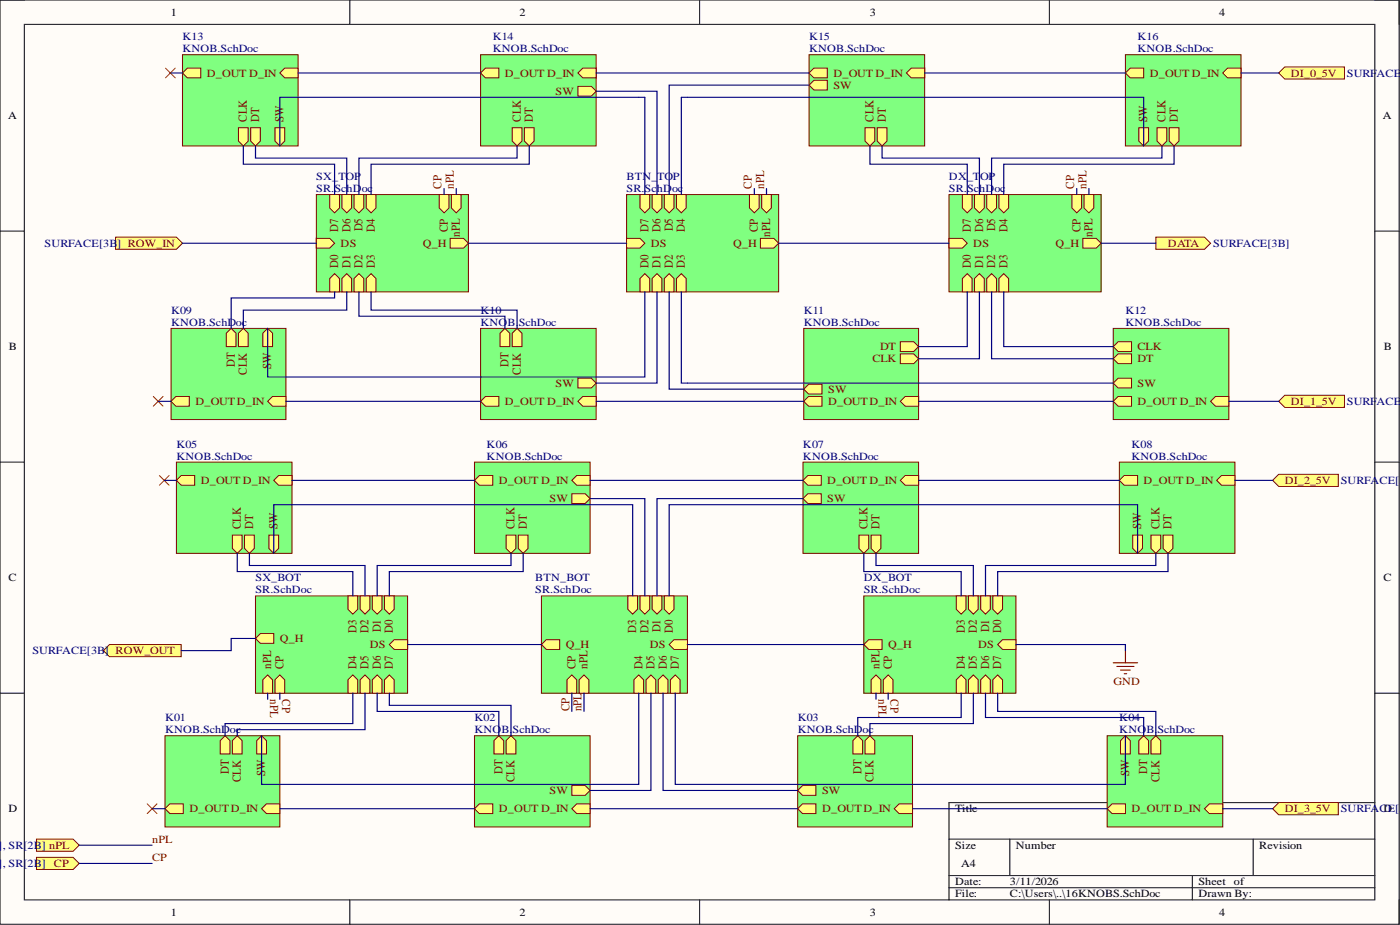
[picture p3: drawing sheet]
<svg xmlns="http://www.w3.org/2000/svg" width="292mm" height="193mm" viewBox="0 0 292 193" stroke-linecap="round" stroke-linejoin="round" font-family="sans-serif">
<defs><g id="words">
<g font-size="2.5" fill="#800000">
<text x="51.5" y="25.4" transform="rotate(-90 51.5 25.4)">CLK</text>
<text x="54.1" y="25.4" transform="rotate(-90 54.1 25.4)">DT</text>
<text x="59.1" y="25.4" transform="rotate(-90 59.1 25.4)">SW</text>
<text x="108.6" y="25.4" transform="rotate(-90 108.6 25.4)">CLK</text>
<text x="111.2" y="25.4" transform="rotate(-90 111.2 25.4)">DT</text>
<text x="182.3" y="25.4" transform="rotate(-90 182.3 25.4)">CLK</text>
<text x="184.8" y="25.4" transform="rotate(-90 184.8 25.4)">DT</text>
<text x="239.4" y="25.4" transform="rotate(-90 239.4 25.4)">SW</text>
<text x="243.2" y="25.4" transform="rotate(-90 243.2 25.4)">CLK</text>
<text x="245.7" y="25.4" transform="rotate(-90 245.7 25.4)">DT</text>
<text x="92.1" y="39.3" transform="rotate(-90 92.1 39.3)">CP</text>
<text x="94.7" y="39.3" transform="rotate(-90 94.7 39.3)">nPL</text>
<text x="156.9" y="39.3" transform="rotate(-90 156.9 39.3)">CP</text>
<text x="159.4" y="39.3" transform="rotate(-90 159.4 39.3)">nPL</text>
<text x="224.1" y="39.3" transform="rotate(-90 224.1 39.3)">CP</text>
<text x="226.7" y="39.3" transform="rotate(-90 226.7 39.3)">nPL</text>
<text x="70.6" y="48.4" transform="rotate(-90 70.6 48.4)">D7</text>
<text x="73.1" y="48.4" transform="rotate(-90 73.1 48.4)">D6</text>
<text x="75.6" y="48.3" transform="rotate(-90 75.6 48.3)">D5</text>
<text x="78.2" y="48.4" transform="rotate(-90 78.2 48.4)">D4</text>
<text x="93.4" y="48.4" transform="rotate(-90 93.4 48.4)">CP</text>
<text x="96" y="49.5" transform="rotate(-90 96 49.5)">nPL</text>
<text x="135.3" y="48.4" transform="rotate(-90 135.3 48.4)">D7</text>
<text x="137.8" y="48.4" transform="rotate(-90 137.8 48.4)">D6</text>
<text x="140.4" y="48.3" transform="rotate(-90 140.4 48.3)">D5</text>
<text x="142.9" y="48.4" transform="rotate(-90 142.9 48.4)">D4</text>
<text x="158.1" y="48.4" transform="rotate(-90 158.1 48.4)">CP</text>
<text x="160.7" y="49.5" transform="rotate(-90 160.7 49.5)">nPL</text>
<text x="202.6" y="48.4" transform="rotate(-90 202.6 48.4)">D7</text>
<text x="205.1" y="48.4" transform="rotate(-90 205.1 48.4)">D6</text>
<text x="207.6" y="48.3" transform="rotate(-90 207.6 48.3)">D5</text>
<text x="210.2" y="48.4" transform="rotate(-90 210.2 48.4)">D4</text>
<text x="225.4" y="48.4" transform="rotate(-90 225.4 48.4)">CP</text>
<text x="228" y="49.5" transform="rotate(-90 228 49.5)">nPL</text>
<text x="70.6" y="55.8" transform="rotate(-90 70.6 55.8)">D0</text>
<text x="73.1" y="55.8" transform="rotate(-90 73.1 55.8)">D1</text>
<text x="75.6" y="55.8" transform="rotate(-90 75.6 55.8)">D2</text>
<text x="78.2" y="55.8" transform="rotate(-90 78.2 55.8)">D3</text>
<text x="135.3" y="55.8" transform="rotate(-90 135.3 55.8)">D0</text>
<text x="137.8" y="55.8" transform="rotate(-90 137.8 55.8)">D1</text>
<text x="140.4" y="55.8" transform="rotate(-90 140.4 55.8)">D2</text>
<text x="142.9" y="55.8" transform="rotate(-90 142.9 55.8)">D3</text>
<text x="202.6" y="55.8" transform="rotate(-90 202.6 55.8)">D0</text>
<text x="205.1" y="55.8" transform="rotate(-90 205.1 55.8)">D1</text>
<text x="207.6" y="55.8" transform="rotate(-90 207.6 55.8)">D2</text>
<text x="210.2" y="55.8" transform="rotate(-90 210.2 55.8)">D3</text>
<text x="49" y="76.5" transform="rotate(-90 49 76.5)">DT</text>
<text x="56.6" y="77" transform="rotate(-90 56.6 77)">SW</text>
<text x="106.1" y="76.5" transform="rotate(-90 106.1 76.5)">DT</text>
<text x="51.5" y="78.1" transform="rotate(-90 51.5 78.1)">CLK</text>
<text x="108.6" y="78.1" transform="rotate(-90 108.6 78.1)">CLK</text>
<text x="50.3" y="110.4" transform="rotate(-90 50.3 110.4)">CLK</text>
<text x="52.8" y="110.4" transform="rotate(-90 52.8 110.4)">DT</text>
<text x="57.9" y="110.4" transform="rotate(-90 57.9 110.4)">SW</text>
<text x="107.4" y="110.4" transform="rotate(-90 107.4 110.4)">CLK</text>
<text x="109.9" y="110.4" transform="rotate(-90 109.9 110.4)">DT</text>
<text x="181" y="110.4" transform="rotate(-90 181 110.4)">CLK</text>
<text x="183.5" y="110.4" transform="rotate(-90 183.5 110.4)">DT</text>
<text x="238.1" y="110.4" transform="rotate(-90 238.1 110.4)">SW</text>
<text x="241.9" y="110.4" transform="rotate(-90 241.9 110.4)">CLK</text>
<text x="244.5" y="110.4" transform="rotate(-90 244.5 110.4)">DT</text>
<text x="79.5" y="131.9" transform="rotate(-90 79.5 131.9)">D1</text>
<text x="137.8" y="131.9" transform="rotate(-90 137.8 131.9)">D1</text>
<text x="206.4" y="131.9" transform="rotate(-90 206.4 131.9)">D1</text>
<text x="74.4" y="132" transform="rotate(-90 74.4 132)">D3</text>
<text x="76.9" y="132.1" transform="rotate(-90 76.9 132.1)">D2</text>
<text x="82" y="132.1" transform="rotate(-90 82 132.1)">D0</text>
<text x="132.8" y="132" transform="rotate(-90 132.8 132)">D3</text>
<text x="135.3" y="132.1" transform="rotate(-90 135.3 132.1)">D2</text>
<text x="140.4" y="132.1" transform="rotate(-90 140.4 132.1)">D0</text>
<text x="201.3" y="132" transform="rotate(-90 201.3 132)">D3</text>
<text x="203.8" y="132.1" transform="rotate(-90 203.8 132.1)">D2</text>
<text x="208.9" y="132.1" transform="rotate(-90 208.9 132.1)">D0</text>
<text x="56.6" y="139.5" transform="rotate(-90 56.6 139.5)">nPL</text>
<text x="59.1" y="139.5" transform="rotate(-90 59.1 139.5)">CP</text>
<text x="74.4" y="139.5" transform="rotate(-90 74.4 139.5)">D4</text>
<text x="76.9" y="139.5" transform="rotate(-90 76.9 139.5)">D5</text>
<text x="79.5" y="139.5" transform="rotate(-90 79.5 139.5)">D6</text>
<text x="82" y="139.5" transform="rotate(-90 82 139.5)">D7</text>
<text x="120.1" y="139.5" transform="rotate(-90 120.1 139.5)">CP</text>
<text x="122.6" y="139.5" transform="rotate(-90 122.6 139.5)">nPL</text>
<text x="134" y="139.5" transform="rotate(-90 134 139.5)">D4</text>
<text x="136.6" y="139.5" transform="rotate(-90 136.6 139.5)">D5</text>
<text x="139.1" y="139.5" transform="rotate(-90 139.1 139.5)">D6</text>
<text x="141.6" y="139.5" transform="rotate(-90 141.6 139.5)">D7</text>
<text x="183.5" y="139.5" transform="rotate(-90 183.5 139.5)">nPL</text>
<text x="186.1" y="139.5" transform="rotate(-90 186.1 139.5)">CP</text>
<text x="201.3" y="139.5" transform="rotate(-90 201.3 139.5)">D4</text>
<text x="203.8" y="139.5" transform="rotate(-90 203.8 139.5)">D5</text>
<text x="206.4" y="139.5" transform="rotate(-90 206.4 139.5)">D6</text>
<text x="208.9" y="139.5" transform="rotate(-90 208.9 139.5)">D7</text>
<text x="56.4" y="145.9" transform="rotate(90 56.4 145.9)">nPL</text>
<text x="58.9" y="145.9" transform="rotate(90 58.9 145.9)">CP</text>
<text x="118.8" y="148.4" transform="rotate(-90 118.8 148.4)">CP</text>
<text x="121.3" y="148.4" transform="rotate(-90 121.3 148.4)">nPL</text>
<text x="183.3" y="145.9" transform="rotate(90 183.3 145.9)">nPL</text>
<text x="185.8" y="145.9" transform="rotate(90 185.8 145.9)">CP</text>
<text x="47.7" y="161.5" transform="rotate(-90 47.7 161.5)">DT</text>
<text x="55.3" y="161.9" transform="rotate(-90 55.3 161.9)">SW</text>
<text x="104.8" y="161.5" transform="rotate(-90 104.8 161.5)">DT</text>
<text x="179.7" y="161.5" transform="rotate(-90 179.7 161.5)">DT</text>
<text x="235.6" y="161.9" transform="rotate(-90 235.6 161.9)">SW</text>
<text x="239.4" y="161.5" transform="rotate(-90 239.4 161.5)">DT</text>
<text x="50.3" y="163.1" transform="rotate(-90 50.3 163.1)">CLK</text>
<text x="107.4" y="163.1" transform="rotate(-90 107.4 163.1)">CLK</text>
<text x="182.3" y="163.1" transform="rotate(-90 182.3 163.1)">CLK</text>
<text x="241.9" y="163.1" transform="rotate(-90 241.9 163.1)">CLK</text>
</g>
<g font-size="2.3">
<text x="35.6" y="3.3">1</text>
<text x="108.4" y="3.3">2</text>
<text x="181.5" y="3.3">3</text>
<text x="254.4" y="3.3">4</text>
<text x="1.7" y="24.9">A</text>
<text x="288.5" y="24.9">A</text>
<text x="1.9" y="73.1">B</text>
<text x="288.7" y="73.1">B</text>
<text x="1.8" y="121.3">C</text>
<text x="288.6" y="121.3">C</text>
<text x="1.8" y="169.5">D</text>
<text x="199.3" y="169.5">Title</text>
<text x="288.6" y="169.5">D</text>
<text x="199.3" y="177.1">Size</text>
<text x="212" y="177.1">Number</text>
<text x="262.7" y="177.1">Revision</text>
<text x="199.3" y="184.7">Date:</text>
<text x="200.5" y="180.9">A4</text>
<text x="210.7" y="184.7">3/11/2026</text>
<text x="250" y="184.7">Sheet</text>
<text x="257.5" y="184.7">of</text>
<text x="35.6" y="191">1</text>
<text x="108.4" y="191">2</text>
<text x="181.5" y="191">3</text>
<text x="199.3" y="187.2">File:</text>
<text x="210.7" y="187.2">C:\Users\..\16KNOBS.SchDoc</text>
<text x="250" y="187.2">Drawn By:</text>
<text x="254.4" y="191">4</text>
</g>
<g font-size="2.3" fill="#000080">
<text x="38.1" y="8.4">K13</text>
<text x="38.1" y="10.9">KNOB.SchDoc</text>
<text x="102.8" y="8.4">K14</text>
<text x="102.8" y="10.9">KNOB.SchDoc</text>
<text x="168.8" y="8.4">K15</text>
<text x="168.8" y="10.9">KNOB.SchDoc</text>
<text x="237.3" y="8.4">K16</text>
<text x="237.3" y="10.9">KNOB.SchDoc</text>
<text x="281" y="16">SURF</text>
<text x="287.2" y="16">ACE</text>
<text x="66" y="37.6">SX_TOP</text>
<text x="66" y="40.1">SR.SchD</text>
<text x="75.5" y="40.1">oc</text>
<text x="130.7" y="37.6">BTN_</text>
<text x="130.7" y="40.1">SR.SchD</text>
<text x="137.1" y="37.6">TOP</text>
<text x="140.2" y="40.1">oc</text>
<text x="198" y="37.6">DX_T</text>
<text x="198" y="40.1">SR.SchD</text>
<text x="204.5" y="37.6">OP</text>
<text x="207.5" y="40.1">oc</text>
<text x="9.3" y="51.5">SURFACE[3B</text>
<text x="24.4" y="51.5">] ROW_IN</text>
<text x="253.1" y="51.5">SURFACE[3B]</text>
<text x="35.7" y="65.5">K09</text>
<text x="100.3" y="65.5">K10</text>
<text x="167.7" y="65.5">K11</text>
<text x="234.8" y="65.5">K12</text>
<text x="35.7" y="68">KNOB.SchDoc</text>
<text x="100.3" y="68">KNO</text>
<text x="105.9" y="68">B.SchDoc</text>
<text x="167.7" y="68">KNOB.SchDoc</text>
<text x="234.8" y="68">KNOB.SchDoc</text>
<text x="281" y="84.5">SURF</text>
<text x="287.2" y="84.5">ACE</text>
<text x="36.8" y="93.4">K05</text>
<text x="36.8" y="95.9">KNOB.SchDoc</text>
<text x="101.5" y="93.4">K06</text>
<text x="101.5" y="95.9">KNOB.SchDoc</text>
<text x="167.5" y="93.4">K07</text>
<text x="167.5" y="95.9">KNOB.SchDoc</text>
<text x="236.1" y="93.4">K08</text>
<text x="236.1" y="95.9">KNOB.SchDoc</text>
<text x="279.7" y="101">SURFACE[3</text>
<text x="53.3" y="121.3">SX_BOT</text>
<text x="53.3" y="123.8">SR.SchDoc</text>
<text x="111.7" y="121.3">BTN_BOT</text>
<text x="111.7" y="123.8">SR.SchDoc</text>
<text x="180.2" y="121.3">DX_BOT</text>
<text x="180.2" y="123.8">SR.SchDoc</text>
<text x="6.8" y="136.5">SURFACE[3B] ROW_OUT</text>
<text x="34.4" y="150.4">K01</text>
<text x="34.4" y="153">KNOB.SchDoc</text>
<text x="99" y="150.4">K02</text>
<text x="99" y="153">KNO</text>
<text x="104.6" y="153">B.SchDoc</text>
<text x="166.4" y="150.4">K03</text>
<text x="166.4" y="153">KNOB.SchDoc</text>
<text x="233.5" y="150.4">K04</text>
<text x="233.5" y="153">KNO</text>
<text x="239.2" y="153">B.SchDoc</text>
<text x="279.7" y="169.5">SURFACE[3</text>
<text x="-.2" y="177.1">], SR[2B] nPL</text>
<text x="-.2" y="180.9">], SR[2B]</text>
</g>
<g font-size="2.3" fill="#800000">
<text x="43.2" y="16">D_OUT D_IN</text>
<text x="105.3" y="16">D_OUT D_IN</text>
<text x="173.9" y="16">D_OUT D_IN</text>
<text x="239.9" y="16">D_OUT D_IN</text>
<text x="269.3" y="16">DI_0_5V</text>
<text x="115.9" y="19.8">SW</text>
<text x="173.9" y="18.5">SW</text>
<text x="71.1" y="51.5">DS</text>
<text x="88.3" y="51.5">Q_H</text>
<text x="135.8" y="51.5">DS</text>
<text x="153" y="51.5">Q_H</text>
<text x="203.1" y="51.5">DS</text>
<text x="220.3" y="51.5">Q_H</text>
<text x="243.7" y="51.5">DATA</text>
<text x="182" y="75.6">CLK</text>
<text x="183.6" y="73.1">DT</text>
<text x="237.3" y="75.6">DT</text>
<text x="237.3" y="73.1">CLK</text>
<text x="115.9" y="80.7">SW</text>
<text x="172.8" y="81.9">SW</text>
<text x="237.3" y="80.7">SW</text>
<text x="40.8" y="84.5">D_OUTD_IN</text>
<text x="105.3" y="84.5">D_OUT D_IN</text>
<text x="172.8" y="84.5">D_OUTD_IN</text>
<text x="237.3" y="84.5">D_OUT D_IN</text>
<text x="269.3" y="84.5">DI_1_5V</text>
<text x="41.9" y="101">D_OUT D_IN</text>
<text x="104.1" y="101">D_OUT D_IN</text>
<text x="172.6" y="101">D_OUT D_IN</text>
<text x="238.6" y="101">D_OUT D_IN</text>
<text x="268.1" y="101">DI_2_5V</text>
<text x="114.7" y="104.8">SW</text>
<text x="172.6" y="104.8">SW</text>
<text x="58.4" y="134">Q_H</text>
<text x="77.2" y="135.2">DS</text>
<text x="118" y="135.2">Q_H</text>
<text x="135.6" y="135.2">DS</text>
<text x="185.3" y="135.2">Q_H</text>
<text x="204.1" y="135.2">DS</text>
<text x="232.4" y="142.8">GND</text>
<text x="114.7" y="165.7">SW</text>
<text x="171.5" y="165.7">SW</text>
<text x="39.5" y="169.5">D_OUTD_IN</text>
<text x="104.1" y="169.5">D_OUT D_IN</text>
<text x="171.5" y="169.5">D_OUTD_IN</text>
<text x="236.1" y="169.5">D_OUT D_IN</text>
<text x="268.1" y="169.5">DI_3_5V</text>
<text x="31.7" y="175.8">nPL</text>
<text x="31.7" y="179.6">CP</text>
<text x="11.3" y="180.9">CP</text>
</g>
</g></defs>
<path d="M0 0h291.9v192.8h-291.9z" fill-rule="evenodd" fill="#fffcf8"/>
<path d="M0 0h291.9v192.8h-291.9z" fill="none" stroke="#000" stroke-width=".21"/>
<path d="M5.1 5.1h281.7v182.6h-281.7z" fill-rule="evenodd" fill="#fffcf8"/>
<g fill="none" stroke="#000" stroke-width=".21">
<path d="M0 0h5.1M5.1 5.1h281.7v182.6h-281.7zM73 0v5.1M146 0v5.1M218.9 0v5.1M286.8 0h5.1v5.1M0 48.2h5.1M286.8 48.2h5.1M0 96.4h5.1M286.8 96.4h5.1M0 144.6h5.1M286.8 144.6h5.1"/>
<path d="M198 175.1h88.8M210.7 175.1v7.6M261.5 175.1v7.6M286.8 167.4h-88.8v20.3M73 187.7v5.1M146 187.7v5.1M198 182.7h88.8M198 185.2h88.8M218.9 187.7v5.1M248.8 182.7v5M291.9 187.7v5.1"/>
</g>
<path d="M38.1 11.4h24.1v19h-24.1z" fill-rule="evenodd" fill="#80ff80"/>
<path d="M38.1 11.4h24.1v19h-24.1z" fill="none" stroke="#800000" stroke-width=".21"/>
<path d="M57.4 26.6h2v2.8l-1 1-1-1z" fill-rule="evenodd" fill="#ffff80"/>
<path d="M57.4 26.6h2v2.8l-1 1-1-1z" fill="none" stroke="#800000" stroke-width=".21"/>
<path d="M52.3 26.6h2v2.8l-1 1-1-1z" fill-rule="evenodd" fill="#ffff80"/>
<path d="M52.3 26.6h2v2.8l-1 1-1-1z" fill="none" stroke="#800000" stroke-width=".21"/>
<path d="M49.8 26.6h2v2.8l-1 1-1-1z" fill-rule="evenodd" fill="#ffff80"/>
<path d="M49.8 26.6h2v2.8l-1 1-1-1z" fill="none" stroke="#800000" stroke-width=".21"/>
<path d="M58.4 15.2l1-1h2.8v2h-2.8z" fill-rule="evenodd" fill="#ffff80"/>
<path d="M58.4 15.2l1-1h2.8v2h-2.8z" fill="none" stroke="#800000" stroke-width=".21"/>
<path d="M38.1 15.2l1-1h2.8v2h-2.8z" fill-rule="evenodd" fill="#ffff80"/>
<path d="M38.1 15.2l1-1h2.8v2h-2.8z" fill="none" stroke="#800000" stroke-width=".21"/>
<path d="M100.3 11.4h24.1v19h-24.1z" fill-rule="evenodd" fill="#80ff80"/>
<path d="M100.3 11.4h24.1v19h-24.1z" fill="none" stroke="#800000" stroke-width=".21"/>
<path d="M120.6 18h2.8l1 1-1 1h-2.8z" fill-rule="evenodd" fill="#ffff80"/>
<path d="M120.6 18h2.8l1 1-1 1h-2.8z" fill="none" stroke="#800000" stroke-width=".21"/>
<path d="M109.4 26.6h2v2.8l-1 1-1-1z" fill-rule="evenodd" fill="#ffff80"/>
<path d="M109.4 26.6h2v2.8l-1 1-1-1z" fill="none" stroke="#800000" stroke-width=".21"/>
<path d="M106.9 26.6h2v2.8l-1 1-1-1z" fill-rule="evenodd" fill="#ffff80"/>
<path d="M106.9 26.6h2v2.8l-1 1-1-1z" fill="none" stroke="#800000" stroke-width=".21"/>
<path d="M120.6 15.2l1-1h2.8v2h-2.8z" fill-rule="evenodd" fill="#ffff80"/>
<path d="M120.6 15.2l1-1h2.8v2h-2.8z" fill="none" stroke="#800000" stroke-width=".21"/>
<path d="M100.3 15.2l1-1h2.8v2h-2.8z" fill-rule="evenodd" fill="#ffff80"/>
<path d="M100.3 15.2l1-1h2.8v2h-2.8z" fill="none" stroke="#800000" stroke-width=".21"/>
<path d="M35.7 68.5h24v19h-24z" fill-rule="evenodd" fill="#80ff80"/>
<path d="M35.7 68.5h24v19h-24z" fill="none" stroke="#800000" stroke-width=".21"/>
<path d="M54.8 69.5l1-1 1.1 1v2.8h-2.1z" fill-rule="evenodd" fill="#ffff80"/>
<path d="M54.8 69.5l1-1 1.1 1v2.8h-2.1z" fill="none" stroke="#800000" stroke-width=".21"/>
<path d="M47.2 69.5l1-1 1 1v2.8h-2z" fill-rule="evenodd" fill="#ffff80"/>
<path d="M47.2 69.5l1-1 1 1v2.8h-2z" fill="none" stroke="#800000" stroke-width=".21"/>
<path d="M49.8 69.5l1-1 1 1v2.8h-2z" fill-rule="evenodd" fill="#ffff80"/>
<path d="M49.8 69.5l1-1 1 1v2.8h-2z" fill="none" stroke="#800000" stroke-width=".21"/>
<path d="M55.8 83.7l1.1-1h2.8v2h-2.8z" fill-rule="evenodd" fill="#ffff80"/>
<path d="M55.8 83.7l1.1-1h2.8v2h-2.8z" fill="none" stroke="#800000" stroke-width=".21"/>
<path d="M35.7 83.7l1-1h2.8v2h-2.8z" fill-rule="evenodd" fill="#ffff80"/>
<path d="M35.7 83.7l1-1h2.8v2h-2.8z" fill="none" stroke="#800000" stroke-width=".21"/>
<path d="M100.3 68.5h24.1v19h-24.1z" fill-rule="evenodd" fill="#80ff80"/>
<path d="M100.3 68.5h24.1v19h-24.1z" fill="none" stroke="#800000" stroke-width=".21"/>
<path d="M120.6 78.9h2.8l1 1-1 1h-2.8z" fill-rule="evenodd" fill="#ffff80"/>
<path d="M120.6 78.9h2.8l1 1-1 1h-2.8z" fill="none" stroke="#800000" stroke-width=".21"/>
<path d="M104.3 69.5l1-1 1.1 1v2.8h-2.1z" fill-rule="evenodd" fill="#ffff80"/>
<path d="M104.3 69.5l1-1 1.1 1v2.8h-2.1z" fill="none" stroke="#800000" stroke-width=".21"/>
<path d="M106.9 69.5l1-1 1 1v2.8h-2z" fill-rule="evenodd" fill="#ffff80"/>
<path d="M106.9 69.5l1-1 1 1v2.8h-2z" fill="none" stroke="#800000" stroke-width=".21"/>
<path d="M120.6 83.7l1-1h2.8v2h-2.8z" fill-rule="evenodd" fill="#ffff80"/>
<path d="M120.6 83.7l1-1h2.8v2h-2.8z" fill="none" stroke="#800000" stroke-width=".21"/>
<path d="M100.3 83.7l1-1h2.8v2h-2.8z" fill-rule="evenodd" fill="#ffff80"/>
<path d="M100.3 83.7l1-1h2.8v2h-2.8z" fill="none" stroke="#800000" stroke-width=".21"/>
<path d="M168.8 11.4h24.1v19h-24.1z" fill-rule="evenodd" fill="#80ff80"/>
<path d="M168.8 11.4h24.1v19h-24.1z" fill="none" stroke="#800000" stroke-width=".21"/>
<path d="M168.8 17.8l1-1.1h2.8v2.1h-2.8z" fill-rule="evenodd" fill="#ffff80"/>
<path d="M168.8 17.8l1-1.1h2.8v2.1h-2.8z" fill="none" stroke="#800000" stroke-width=".21"/>
<path d="M183 26.6h2.1v2.8l-1.1 1-1-1z" fill-rule="evenodd" fill="#ffff80"/>
<path d="M183 26.6h2.1v2.8l-1.1 1-1-1z" fill="none" stroke="#800000" stroke-width=".21"/>
<path d="M180.5 26.6h2v2.8l-1 1-1-1z" fill-rule="evenodd" fill="#ffff80"/>
<path d="M180.5 26.6h2v2.8l-1 1-1-1z" fill="none" stroke="#800000" stroke-width=".21"/>
<path d="M189.1 15.2l1-1h2.8v2h-2.8z" fill-rule="evenodd" fill="#ffff80"/>
<path d="M189.1 15.2l1-1h2.8v2h-2.8z" fill="none" stroke="#800000" stroke-width=".21"/>
<path d="M168.8 15.2l1-1h2.8v2h-2.8z" fill-rule="evenodd" fill="#ffff80"/>
<path d="M168.8 15.2l1-1h2.8v2h-2.8z" fill="none" stroke="#800000" stroke-width=".21"/>
<path d="M234.8 11.4h24.1v19h-24.1z" fill-rule="evenodd" fill="#80ff80"/>
<path d="M234.8 11.4h24.1v19h-24.1z" fill="none" stroke="#800000" stroke-width=".21"/>
<path d="M237.6 26.6h2v2.8l-1 1-1-1z" fill-rule="evenodd" fill="#ffff80"/>
<path d="M237.6 26.6h2v2.8l-1 1-1-1z" fill="none" stroke="#800000" stroke-width=".21"/>
<path d="M243.9 26.6h2.1v2.8l-1 1-1.1-1z" fill-rule="evenodd" fill="#ffff80"/>
<path d="M243.9 26.6h2.1v2.8l-1 1-1.1-1z" fill="none" stroke="#800000" stroke-width=".21"/>
<path d="M241.4 26.6h2v2.8l-1 1-1-1z" fill-rule="evenodd" fill="#ffff80"/>
<path d="M241.4 26.6h2v2.8l-1 1-1-1z" fill="none" stroke="#800000" stroke-width=".21"/>
<path d="M255.1 15.2l1-1h2.8v2h-2.8z" fill-rule="evenodd" fill="#ffff80"/>
<path d="M255.1 15.2l1-1h2.8v2h-2.8z" fill="none" stroke="#800000" stroke-width=".21"/>
<path d="M234.8 15.2l1-1h2.8v2h-2.8z" fill-rule="evenodd" fill="#ffff80"/>
<path d="M234.8 15.2l1-1h2.8v2h-2.8z" fill="none" stroke="#800000" stroke-width=".21"/>
<path d="M167.7 68.5h24v19h-24z" fill-rule="evenodd" fill="#80ff80"/>
<path d="M167.7 68.5h24v19h-24z" fill="none" stroke="#800000" stroke-width=".21"/>
<path d="M167.7 81.2l1-1h2.8v2h-2.8z" fill-rule="evenodd" fill="#ffff80"/>
<path d="M167.7 81.2l1-1h2.8v2h-2.8z" fill="none" stroke="#800000" stroke-width=".21"/>
<path d="M187.8 71.3h2.8l1.1 1-1.1 1h-2.8z" fill-rule="evenodd" fill="#ffff80"/>
<path d="M187.8 71.3h2.8l1.1 1-1.1 1h-2.8z" fill="none" stroke="#800000" stroke-width=".21"/>
<path d="M187.8 73.8h2.8l1.1 1-1.1 1.1h-2.8z" fill-rule="evenodd" fill="#ffff80"/>
<path d="M187.8 73.8h2.8l1.1 1-1.1 1.1h-2.8z" fill="none" stroke="#800000" stroke-width=".21"/>
<path d="M187.8 83.7l1.1-1h2.8v2h-2.8z" fill-rule="evenodd" fill="#ffff80"/>
<path d="M187.8 83.7l1.1-1h2.8v2h-2.8z" fill="none" stroke="#800000" stroke-width=".21"/>
<path d="M167.7 83.7l1-1h2.8v2h-2.8z" fill-rule="evenodd" fill="#ffff80"/>
<path d="M167.7 83.7l1-1h2.8v2h-2.8z" fill="none" stroke="#800000" stroke-width=".21"/>
<path d="M232.3 68.5h24.1v19h-24.1z" fill-rule="evenodd" fill="#80ff80"/>
<path d="M232.3 68.5h24.1v19h-24.1z" fill="none" stroke="#800000" stroke-width=".21"/>
<path d="M232.3 79.9l1-1h2.8v2h-2.8z" fill-rule="evenodd" fill="#ffff80"/>
<path d="M232.3 79.9l1-1h2.8v2h-2.8z" fill="none" stroke="#800000" stroke-width=".21"/>
<path d="M232.3 74.8l1-1h2.8v2.1h-2.8z" fill-rule="evenodd" fill="#ffff80"/>
<path d="M232.3 74.8l1-1h2.8v2.1h-2.8z" fill="none" stroke="#800000" stroke-width=".21"/>
<path d="M232.3 72.3l1-1h2.8v2h-2.8z" fill-rule="evenodd" fill="#ffff80"/>
<path d="M232.3 72.3l1-1h2.8v2h-2.8z" fill="none" stroke="#800000" stroke-width=".21"/>
<path d="M252.6 83.7l1-1h2.8v2h-2.8z" fill-rule="evenodd" fill="#ffff80"/>
<path d="M252.6 83.7l1-1h2.8v2h-2.8z" fill="none" stroke="#800000" stroke-width=".21"/>
<path d="M232.3 83.7l1-1h2.8v2h-2.8z" fill-rule="evenodd" fill="#ffff80"/>
<path d="M232.3 83.7l1-1h2.8v2h-2.8z" fill="none" stroke="#800000" stroke-width=".21"/>
<path d="M130.7 40.6h31.8v20.3h-31.8z" fill-rule="evenodd" fill="#80ff80"/>
<path d="M130.7 40.6h31.8v20.3h-31.8z" fill="none" stroke="#800000" stroke-width=".21"/>
<path d="M158.9 40.6h2v2.8l-1 1-1-1z" fill-rule="evenodd" fill="#ffff80"/>
<path d="M158.9 40.6h2v2.8l-1 1-1-1z" fill="none" stroke="#800000" stroke-width=".21"/>
<path d="M156.4 40.6h2v2.8l-1 1-1-1z" fill-rule="evenodd" fill="#ffff80"/>
<path d="M156.4 40.6h2v2.8l-1 1-1-1z" fill="none" stroke="#800000" stroke-width=".21"/>
<path d="M130.7 49.7h2.8l1 1-1 1.1h-2.8z" fill-rule="evenodd" fill="#ffff80"/>
<path d="M130.7 49.7h2.8l1 1-1 1.1h-2.8z" fill="none" stroke="#800000" stroke-width=".21"/>
<path d="M158.7 49.7h2.7l1.1 1-1.1 1.1h-2.7z" fill-rule="evenodd" fill="#ffff80"/>
<path d="M158.7 49.7h2.7l1.1 1-1.1 1.1h-2.7z" fill="none" stroke="#800000" stroke-width=".21"/>
<path d="M141.1 40.6h2.1v2.8l-1 1-1.1-1z" fill-rule="evenodd" fill="#ffff80"/>
<path d="M141.1 40.6h2.1v2.8l-1 1-1.1-1z" fill="none" stroke="#800000" stroke-width=".21"/>
<path d="M138.6 40.6h2v2.8l-1 1-1-1z" fill-rule="evenodd" fill="#ffff80"/>
<path d="M138.6 40.6h2v2.8l-1 1-1-1z" fill="none" stroke="#800000" stroke-width=".21"/>
<path d="M136.1 40.6h2v2.8l-1 1-1-1z" fill-rule="evenodd" fill="#ffff80"/>
<path d="M136.1 40.6h2v2.8l-1 1-1-1z" fill="none" stroke="#800000" stroke-width=".21"/>
<path d="M133.5 40.6h2.1v2.8l-1.1 1-1-1z" fill-rule="evenodd" fill="#ffff80"/>
<path d="M133.5 40.6h2.1v2.8l-1.1 1-1-1z" fill="none" stroke="#800000" stroke-width=".21"/>
<path d="M133.5 58.1l1-1 1.1 1v2.8h-2.1z" fill-rule="evenodd" fill="#ffff80"/>
<path d="M133.5 58.1l1-1 1.1 1v2.8h-2.1z" fill="none" stroke="#800000" stroke-width=".21"/>
<path d="M136.1 58.1l1-1 1 1v2.8h-2z" fill-rule="evenodd" fill="#ffff80"/>
<path d="M136.1 58.1l1-1 1 1v2.8h-2z" fill="none" stroke="#800000" stroke-width=".21"/>
<path d="M138.6 58.1l1-1 1 1v2.8h-2z" fill-rule="evenodd" fill="#ffff80"/>
<path d="M138.6 58.1l1-1 1 1v2.8h-2z" fill="none" stroke="#800000" stroke-width=".21"/>
<path d="M141.1 58.1l1.1-1 1 1v2.8h-2.1z" fill-rule="evenodd" fill="#ffff80"/>
<path d="M141.1 58.1l1.1-1 1 1v2.8h-2.1z" fill="none" stroke="#800000" stroke-width=".21"/>
<path d="M66 40.6h31.7v20.3h-31.7z" fill-rule="evenodd" fill="#80ff80"/>
<path d="M66 40.6h31.7v20.3h-31.7z" fill="none" stroke="#800000" stroke-width=".21"/>
<path d="M94.2 40.6h2v2.8l-1 1-1-1z" fill-rule="evenodd" fill="#ffff80"/>
<path d="M94.2 40.6h2v2.8l-1 1-1-1z" fill="none" stroke="#800000" stroke-width=".21"/>
<path d="M91.6 40.6h2.1v2.8l-1 1-1.1-1z" fill-rule="evenodd" fill="#ffff80"/>
<path d="M91.6 40.6h2.1v2.8l-1 1-1.1-1z" fill="none" stroke="#800000" stroke-width=".21"/>
<path d="M66 49.7h2.8l1 1-1 1.1h-2.8z" fill-rule="evenodd" fill="#ffff80"/>
<path d="M66 49.7h2.8l1 1-1 1.1h-2.8z" fill="none" stroke="#800000" stroke-width=".21"/>
<path d="M93.9 49.7h2.8l1 1-1 1.1h-2.8z" fill-rule="evenodd" fill="#ffff80"/>
<path d="M93.9 49.7h2.8l1 1-1 1.1h-2.8z" fill="none" stroke="#800000" stroke-width=".21"/>
<path d="M76.4 40.6h2v2.8l-1 1-1-1z" fill-rule="evenodd" fill="#ffff80"/>
<path d="M76.4 40.6h2v2.8l-1 1-1-1z" fill="none" stroke="#800000" stroke-width=".21"/>
<path d="M73.9 40.6h2v2.8l-1 1-1-1z" fill-rule="evenodd" fill="#ffff80"/>
<path d="M73.9 40.6h2v2.8l-1 1-1-1z" fill="none" stroke="#800000" stroke-width=".21"/>
<path d="M71.3 40.6h2.1v2.8l-1.1 1-1-1z" fill-rule="evenodd" fill="#ffff80"/>
<path d="M71.3 40.6h2.1v2.8l-1.1 1-1-1z" fill="none" stroke="#800000" stroke-width=".21"/>
<path d="M68.8 40.6h2v2.8l-1 1-1-1z" fill-rule="evenodd" fill="#ffff80"/>
<path d="M68.8 40.6h2v2.8l-1 1-1-1z" fill="none" stroke="#800000" stroke-width=".21"/>
<path d="M68.8 58.1l1-1 1 1v2.8h-2z" fill-rule="evenodd" fill="#ffff80"/>
<path d="M68.8 58.1l1-1 1 1v2.8h-2z" fill="none" stroke="#800000" stroke-width=".21"/>
<path d="M71.3 58.1l1-1 1.1 1v2.8h-2.1z" fill-rule="evenodd" fill="#ffff80"/>
<path d="M71.3 58.1l1-1 1.1 1v2.8h-2.1z" fill="none" stroke="#800000" stroke-width=".21"/>
<path d="M73.9 58.1l1-1 1 1v2.8h-2z" fill-rule="evenodd" fill="#ffff80"/>
<path d="M73.9 58.1l1-1 1 1v2.8h-2z" fill="none" stroke="#800000" stroke-width=".21"/>
<path d="M76.4 58.1l1-1 1 1v2.8h-2z" fill-rule="evenodd" fill="#ffff80"/>
<path d="M76.4 58.1l1-1 1 1v2.8h-2z" fill="none" stroke="#800000" stroke-width=".21"/>
<path d="M198 40.6h31.7v20.3h-31.7z" fill-rule="evenodd" fill="#80ff80"/>
<path d="M198 40.6h31.7v20.3h-31.7z" fill="none" stroke="#800000" stroke-width=".21"/>
<path d="M226.2 40.6h2v2.8l-1 1-1-1z" fill-rule="evenodd" fill="#ffff80"/>
<path d="M226.2 40.6h2v2.8l-1 1-1-1z" fill="none" stroke="#800000" stroke-width=".21"/>
<path d="M223.6 40.6h2.1v2.8l-1 1-1.1-1z" fill-rule="evenodd" fill="#ffff80"/>
<path d="M223.6 40.6h2.1v2.8l-1 1-1.1-1z" fill="none" stroke="#800000" stroke-width=".21"/>
<path d="M198 49.7h2.8l1 1-1 1.1h-2.8z" fill-rule="evenodd" fill="#ffff80"/>
<path d="M198 49.7h2.8l1 1-1 1.1h-2.8z" fill="none" stroke="#800000" stroke-width=".21"/>
<path d="M225.9 49.7h2.8l1 1-1 1.1h-2.8z" fill-rule="evenodd" fill="#ffff80"/>
<path d="M225.9 49.7h2.8l1 1-1 1.1h-2.8z" fill="none" stroke="#800000" stroke-width=".21"/>
<path d="M208.4 40.6h2v2.8l-1 1-1-1z" fill-rule="evenodd" fill="#ffff80"/>
<path d="M208.4 40.6h2v2.8l-1 1-1-1z" fill="none" stroke="#800000" stroke-width=".21"/>
<path d="M205.9 40.6h2v2.8l-1 1-1-1z" fill-rule="evenodd" fill="#ffff80"/>
<path d="M205.9 40.6h2v2.8l-1 1-1-1z" fill="none" stroke="#800000" stroke-width=".21"/>
<path d="M203.3 40.6h2.1v2.8l-1.1 1-1-1z" fill-rule="evenodd" fill="#ffff80"/>
<path d="M203.3 40.6h2.1v2.8l-1.1 1-1-1z" fill="none" stroke="#800000" stroke-width=".21"/>
<path d="M200.8 40.6h2v2.8l-1 1-1-1z" fill-rule="evenodd" fill="#ffff80"/>
<path d="M200.8 40.6h2v2.8l-1 1-1-1z" fill="none" stroke="#800000" stroke-width=".21"/>
<path d="M200.8 58.1l1-1 1 1v2.8h-2z" fill-rule="evenodd" fill="#ffff80"/>
<path d="M200.8 58.1l1-1 1 1v2.8h-2z" fill="none" stroke="#800000" stroke-width=".21"/>
<path d="M203.3 58.1l1-1 1.1 1v2.8h-2.1z" fill-rule="evenodd" fill="#ffff80"/>
<path d="M203.3 58.1l1-1 1.1 1v2.8h-2.1z" fill="none" stroke="#800000" stroke-width=".21"/>
<path d="M205.9 58.1l1-1 1 1v2.8h-2z" fill-rule="evenodd" fill="#ffff80"/>
<path d="M205.9 58.1l1-1 1 1v2.8h-2z" fill="none" stroke="#800000" stroke-width=".21"/>
<path d="M208.4 58.1l1-1 1 1v2.8h-2z" fill-rule="evenodd" fill="#ffff80"/>
<path d="M208.4 58.1l1-1 1 1v2.8h-2z" fill="none" stroke="#800000" stroke-width=".21"/>
<path d="M266.8 15.2l1.3-1.2h12.4v2.5h-12.4z" fill-rule="evenodd" fill="#ffff80"/>
<path d="M266.8 15.2l1.3-1.2h12.4v2.5h-12.4z" fill="none" stroke="#800000" stroke-width=".21"/>
<path d="M266.8 83.7l1.3-1.2h12.4v2.5h-12.4z" fill-rule="evenodd" fill="#ffff80"/>
<path d="M266.8 83.7l1.3-1.2h12.4v2.5h-12.4z" fill="none" stroke="#800000" stroke-width=".21"/>
<path d="M7.6 175.1h7.7l1.2 1.2-1.2 1.3h-7.7z" fill-rule="evenodd" fill="#ffff80"/>
<path d="M7.6 175.1h7.7l1.2 1.2-1.2 1.3h-7.7z" fill="none" stroke="#800000" stroke-width=".21"/>
<path d="M7.6 178.9h7.7l1.2 1.2-1.2 1.3h-7.7z" fill-rule="evenodd" fill="#ffff80"/>
<path d="M7.6 178.9h7.7l1.2 1.2-1.2 1.3h-7.7z" fill="none" stroke="#800000" stroke-width=".21"/>
<path d="M34.5 14.2l2.1 2M36.6 14.2l-2.1 2M32 82.7l2 2M34 82.7l-2 2" fill="none" stroke="#f00" stroke-width=".21"/>
<path d="M36.8 96.4h24.1v19h-24.1z" fill-rule="evenodd" fill="#80ff80"/>
<path d="M36.8 96.4h24.1v19h-24.1z" fill="none" stroke="#800000" stroke-width=".21"/>
<path d="M56.1 111.6h2v2.8l-1 1-1-1z" fill-rule="evenodd" fill="#ffff80"/>
<path d="M56.1 111.6h2v2.8l-1 1-1-1z" fill="none" stroke="#800000" stroke-width=".21"/>
<path d="M51 111.6h2.1v2.8l-1.1 1-1-1z" fill-rule="evenodd" fill="#ffff80"/>
<path d="M51 111.6h2.1v2.8l-1.1 1-1-1z" fill="none" stroke="#800000" stroke-width=".21"/>
<path d="M48.5 111.6h2v2.8l-1 1-1-1z" fill-rule="evenodd" fill="#ffff80"/>
<path d="M48.5 111.6h2v2.8l-1 1-1-1z" fill="none" stroke="#800000" stroke-width=".21"/>
<path d="M57.1 100.2l1-1h2.8v2h-2.8z" fill-rule="evenodd" fill="#ffff80"/>
<path d="M57.1 100.2l1-1h2.8v2h-2.8z" fill="none" stroke="#800000" stroke-width=".21"/>
<path d="M36.8 100.2l1-1h2.8v2h-2.8z" fill-rule="evenodd" fill="#ffff80"/>
<path d="M36.8 100.2l1-1h2.8v2h-2.8z" fill="none" stroke="#800000" stroke-width=".21"/>
<path d="M99 96.4h24.1v19h-24.1z" fill-rule="evenodd" fill="#80ff80"/>
<path d="M99 96.4h24.1v19h-24.1z" fill="none" stroke="#800000" stroke-width=".21"/>
<path d="M119.3 103h2.8l1 1-1 1h-2.8z" fill-rule="evenodd" fill="#ffff80"/>
<path d="M119.3 103h2.8l1 1-1 1h-2.8z" fill="none" stroke="#800000" stroke-width=".21"/>
<path d="M108.1 111.6h2.1v2.8l-1 1-1.1-1z" fill-rule="evenodd" fill="#ffff80"/>
<path d="M108.1 111.6h2.1v2.8l-1 1-1.1-1z" fill="none" stroke="#800000" stroke-width=".21"/>
<path d="M105.6 111.6h2v2.8l-1 1-1-1z" fill-rule="evenodd" fill="#ffff80"/>
<path d="M105.6 111.6h2v2.8l-1 1-1-1z" fill="none" stroke="#800000" stroke-width=".21"/>
<path d="M119.3 100.2l1-1h2.8v2h-2.8z" fill-rule="evenodd" fill="#ffff80"/>
<path d="M119.3 100.2l1-1h2.8v2h-2.8z" fill="none" stroke="#800000" stroke-width=".21"/>
<path d="M99 100.2l1-1h2.8v2h-2.8z" fill-rule="evenodd" fill="#ffff80"/>
<path d="M99 100.2l1-1h2.8v2h-2.8z" fill="none" stroke="#800000" stroke-width=".21"/>
<path d="M34.4 153.5h24v19h-24z" fill-rule="evenodd" fill="#80ff80"/>
<path d="M34.4 153.5h24v19h-24z" fill="none" stroke="#800000" stroke-width=".21"/>
<path d="M53.6 154.5l1-1 1 1v2.8h-2z" fill-rule="evenodd" fill="#ffff80"/>
<path d="M53.6 154.5l1-1 1 1v2.8h-2z" fill="none" stroke="#800000" stroke-width=".21"/>
<path d="M45.9 154.5l1.1-1 1 1v2.8h-2.1z" fill-rule="evenodd" fill="#ffff80"/>
<path d="M45.9 154.5l1.1-1 1 1v2.8h-2.1z" fill="none" stroke="#800000" stroke-width=".21"/>
<path d="M48.5 154.5l1-1 1 1v2.8h-2z" fill-rule="evenodd" fill="#ffff80"/>
<path d="M48.5 154.5l1-1 1 1v2.8h-2z" fill="none" stroke="#800000" stroke-width=".21"/>
<path d="M54.6 168.7l1-1h2.8v2h-2.8z" fill-rule="evenodd" fill="#ffff80"/>
<path d="M54.6 168.7l1-1h2.8v2h-2.8z" fill="none" stroke="#800000" stroke-width=".21"/>
<path d="M34.4 168.7l1-1h2.8v2h-2.8z" fill-rule="evenodd" fill="#ffff80"/>
<path d="M34.4 168.7l1-1h2.8v2h-2.8z" fill="none" stroke="#800000" stroke-width=".21"/>
<path d="M99 153.5h24.1v19h-24.1z" fill-rule="evenodd" fill="#80ff80"/>
<path d="M99 153.5h24.1v19h-24.1z" fill="none" stroke="#800000" stroke-width=".21"/>
<path d="M119.3 163.9h2.8l1 1-1 1h-2.8z" fill-rule="evenodd" fill="#ffff80"/>
<path d="M119.3 163.9h2.8l1 1-1 1h-2.8z" fill="none" stroke="#800000" stroke-width=".21"/>
<path d="M103.1 154.5l1-1 1 1v2.8h-2z" fill-rule="evenodd" fill="#ffff80"/>
<path d="M103.1 154.5l1-1 1 1v2.8h-2z" fill="none" stroke="#800000" stroke-width=".21"/>
<path d="M105.6 154.5l1-1 1 1v2.8h-2z" fill-rule="evenodd" fill="#ffff80"/>
<path d="M105.6 154.5l1-1 1 1v2.8h-2z" fill="none" stroke="#800000" stroke-width=".21"/>
<path d="M119.3 168.7l1-1h2.8v2h-2.8z" fill-rule="evenodd" fill="#ffff80"/>
<path d="M119.3 168.7l1-1h2.8v2h-2.8z" fill="none" stroke="#800000" stroke-width=".21"/>
<path d="M99 168.7l1-1h2.8v2h-2.8z" fill-rule="evenodd" fill="#ffff80"/>
<path d="M99 168.7l1-1h2.8v2h-2.8z" fill="none" stroke="#800000" stroke-width=".21"/>
<path d="M167.5 96.4h24.2v19h-24.2z" fill-rule="evenodd" fill="#80ff80"/>
<path d="M167.5 96.4h24.2v19h-24.2z" fill="none" stroke="#800000" stroke-width=".21"/>
<path d="M167.5 104l1.1-1h2.7v2h-2.7z" fill-rule="evenodd" fill="#ffff80"/>
<path d="M167.5 104l1.1-1h2.7v2h-2.7z" fill="none" stroke="#800000" stroke-width=".21"/>
<path d="M181.8 111.6h2v2.8l-1 1-1-1z" fill-rule="evenodd" fill="#ffff80"/>
<path d="M181.8 111.6h2v2.8l-1 1-1-1z" fill="none" stroke="#800000" stroke-width=".21"/>
<path d="M179.2 111.6h2v2.8l-1 1-1-1z" fill-rule="evenodd" fill="#ffff80"/>
<path d="M179.2 111.6h2v2.8l-1 1-1-1z" fill="none" stroke="#800000" stroke-width=".21"/>
<path d="M187.8 100.2l1.1-1h2.8v2h-2.8z" fill-rule="evenodd" fill="#ffff80"/>
<path d="M187.8 100.2l1.1-1h2.8v2h-2.8z" fill="none" stroke="#800000" stroke-width=".21"/>
<path d="M167.5 100.2l1.1-1h2.7v2h-2.7z" fill-rule="evenodd" fill="#ffff80"/>
<path d="M167.5 100.2l1.1-1h2.7v2h-2.7z" fill="none" stroke="#800000" stroke-width=".21"/>
<path d="M233.5 96.4h24.2v19h-24.2z" fill-rule="evenodd" fill="#80ff80"/>
<path d="M233.5 96.4h24.2v19h-24.2z" fill="none" stroke="#800000" stroke-width=".21"/>
<path d="M236.3 111.6h2.1v2.8l-1.1 1-1-1z" fill-rule="evenodd" fill="#ffff80"/>
<path d="M236.3 111.6h2.1v2.8l-1.1 1-1-1z" fill="none" stroke="#800000" stroke-width=".21"/>
<path d="M242.7 111.6h2v2.8l-1 1-1-1z" fill-rule="evenodd" fill="#ffff80"/>
<path d="M242.7 111.6h2v2.8l-1 1-1-1z" fill="none" stroke="#800000" stroke-width=".21"/>
<path d="M240.1 111.6h2.1v2.8l-1 1-1.1-1z" fill-rule="evenodd" fill="#ffff80"/>
<path d="M240.1 111.6h2.1v2.8l-1 1-1.1-1z" fill="none" stroke="#800000" stroke-width=".21"/>
<path d="M253.8 100.2l1.1-1h2.8v2h-2.8z" fill-rule="evenodd" fill="#ffff80"/>
<path d="M253.8 100.2l1.1-1h2.8v2h-2.8z" fill="none" stroke="#800000" stroke-width=".21"/>
<path d="M233.5 100.2l1.1-1h2.7v2h-2.7z" fill-rule="evenodd" fill="#ffff80"/>
<path d="M233.5 100.2l1.1-1h2.7v2h-2.7z" fill="none" stroke="#800000" stroke-width=".21"/>
<path d="M166.4 153.5h24v19h-24z" fill-rule="evenodd" fill="#80ff80"/>
<path d="M166.4 153.5h24v19h-24z" fill="none" stroke="#800000" stroke-width=".21"/>
<path d="M166.4 164.9l1-1h2.8v2h-2.8z" fill-rule="evenodd" fill="#ffff80"/>
<path d="M166.4 164.9l1-1h2.8v2h-2.8z" fill="none" stroke="#800000" stroke-width=".21"/>
<path d="M177.9 154.5l1.1-1 1 1v2.8h-2.1z" fill-rule="evenodd" fill="#ffff80"/>
<path d="M177.9 154.5l1.1-1 1 1v2.8h-2.1z" fill="none" stroke="#800000" stroke-width=".21"/>
<path d="M180.5 154.5l1-1 1 1v2.8h-2z" fill-rule="evenodd" fill="#ffff80"/>
<path d="M180.5 154.5l1-1 1 1v2.8h-2z" fill="none" stroke="#800000" stroke-width=".21"/>
<path d="M186.6 168.7l1-1h2.8v2h-2.8z" fill-rule="evenodd" fill="#ffff80"/>
<path d="M186.6 168.7l1-1h2.8v2h-2.8z" fill="none" stroke="#800000" stroke-width=".21"/>
<path d="M166.4 168.7l1-1h2.8v2h-2.8z" fill-rule="evenodd" fill="#ffff80"/>
<path d="M166.4 168.7l1-1h2.8v2h-2.8z" fill="none" stroke="#800000" stroke-width=".21"/>
<path d="M231 153.5h24.1v19h-24.1z" fill-rule="evenodd" fill="#80ff80"/>
<path d="M231 153.5h24.1v19h-24.1z" fill="none" stroke="#800000" stroke-width=".21"/>
<path d="M233.8 154.5l1-1 1 1v2.8h-2z" fill-rule="evenodd" fill="#ffff80"/>
<path d="M233.8 154.5l1-1 1 1v2.8h-2z" fill="none" stroke="#800000" stroke-width=".21"/>
<path d="M237.6 154.5l1-1 1 1v2.8h-2z" fill-rule="evenodd" fill="#ffff80"/>
<path d="M237.6 154.5l1-1 1 1v2.8h-2z" fill="none" stroke="#800000" stroke-width=".21"/>
<path d="M240.1 154.5l1.1-1 1 1v2.8h-2.1z" fill-rule="evenodd" fill="#ffff80"/>
<path d="M240.1 154.5l1.1-1 1 1v2.8h-2.1z" fill="none" stroke="#800000" stroke-width=".21"/>
<path d="M251.3 168.7l1-1h2.8v2h-2.8z" fill-rule="evenodd" fill="#ffff80"/>
<path d="M251.3 168.7l1-1h2.8v2h-2.8z" fill="none" stroke="#800000" stroke-width=".21"/>
<path d="M231 168.7l1-1h2.8v2h-2.8z" fill-rule="evenodd" fill="#ffff80"/>
<path d="M231 168.7l1-1h2.8v2h-2.8z" fill="none" stroke="#800000" stroke-width=".21"/>
<path d="M113 124.3h30.4v20.3h-30.4z" fill-rule="evenodd" fill="#80ff80"/>
<path d="M113 124.3h30.4v20.3h-30.4z" fill="none" stroke="#800000" stroke-width=".21"/>
<path d="M120.8 141.8l1-1 1.1 1v2.8h-2.1z" fill-rule="evenodd" fill="#ffff80"/>
<path d="M120.8 141.8l1-1 1.1 1v2.8h-2.1z" fill="none" stroke="#800000" stroke-width=".21"/>
<path d="M118.3 141.8l1-1 1 1v2.8h-2z" fill-rule="evenodd" fill="#ffff80"/>
<path d="M118.3 141.8l1-1 1 1v2.8h-2z" fill="none" stroke="#800000" stroke-width=".21"/>
<path d="M139.6 134.5l1-1.1h2.8v2.1h-2.8z" fill-rule="evenodd" fill="#ffff80"/>
<path d="M139.6 134.5l1-1.1h2.8v2.1h-2.8z" fill="none" stroke="#800000" stroke-width=".21"/>
<path d="M113 134.5l1-1.1h2.8v2.1h-2.8z" fill-rule="evenodd" fill="#ffff80"/>
<path d="M113 134.5l1-1.1h2.8v2.1h-2.8z" fill="none" stroke="#800000" stroke-width=".21"/>
<path d="M132.3 141.8l1-1 1 1v2.8h-2z" fill-rule="evenodd" fill="#ffff80"/>
<path d="M132.3 141.8l1-1 1 1v2.8h-2z" fill="none" stroke="#800000" stroke-width=".21"/>
<path d="M134.8 141.8l1-1 1 1v2.8h-2z" fill-rule="evenodd" fill="#ffff80"/>
<path d="M134.8 141.8l1-1 1 1v2.8h-2z" fill="none" stroke="#800000" stroke-width=".21"/>
<path d="M137.3 141.8l1-1 1.1 1v2.8h-2.1z" fill-rule="evenodd" fill="#ffff80"/>
<path d="M137.3 141.8l1-1 1.1 1v2.8h-2.1z" fill="none" stroke="#800000" stroke-width=".21"/>
<path d="M139.9 141.8l1-1 1 1v2.8h-2z" fill-rule="evenodd" fill="#ffff80"/>
<path d="M139.9 141.8l1-1 1 1v2.8h-2z" fill="none" stroke="#800000" stroke-width=".21"/>
<path d="M138.6 124.3h2v2.8l-1 1-1-1z" fill-rule="evenodd" fill="#ffff80"/>
<path d="M138.6 124.3h2v2.8l-1 1-1-1z" fill="none" stroke="#800000" stroke-width=".21"/>
<path d="M136.1 124.3h2v2.8l-1 1-1-1z" fill-rule="evenodd" fill="#ffff80"/>
<path d="M136.1 124.3h2v2.8l-1 1-1-1z" fill="none" stroke="#800000" stroke-width=".21"/>
<path d="M133.5 124.3h2.1v2.8l-1.1 1-1-1z" fill-rule="evenodd" fill="#ffff80"/>
<path d="M133.5 124.3h2.1v2.8l-1.1 1-1-1z" fill="none" stroke="#800000" stroke-width=".21"/>
<path d="M131 124.3h2v2.8l-1 1-1-1z" fill-rule="evenodd" fill="#ffff80"/>
<path d="M131 124.3h2v2.8l-1 1-1-1z" fill="none" stroke="#800000" stroke-width=".21"/>
<path d="M53.3 124.3h31.7v20.3h-31.7z" fill-rule="evenodd" fill="#80ff80"/>
<path d="M53.3 124.3h31.7v20.3h-31.7z" fill="none" stroke="#800000" stroke-width=".21"/>
<path d="M54.8 141.8l1-1 1.1 1v2.8h-2.1z" fill-rule="evenodd" fill="#ffff80"/>
<path d="M54.8 141.8l1-1 1.1 1v2.8h-2.1z" fill="none" stroke="#800000" stroke-width=".21"/>
<path d="M57.4 141.8l1-1 1 1v2.8h-2z" fill-rule="evenodd" fill="#ffff80"/>
<path d="M57.4 141.8l1-1 1 1v2.8h-2z" fill="none" stroke="#800000" stroke-width=".21"/>
<path d="M81.2 134.5l1-1.1h2.8v2.1h-2.8z" fill-rule="evenodd" fill="#ffff80"/>
<path d="M81.2 134.5l1-1.1h2.8v2.1h-2.8z" fill="none" stroke="#800000" stroke-width=".21"/>
<path d="M53.3 133.2l1-1h2.8v2h-2.8z" fill-rule="evenodd" fill="#ffff80"/>
<path d="M53.3 133.2l1-1h2.8v2h-2.8z" fill="none" stroke="#800000" stroke-width=".21"/>
<path d="M72.6 141.8l1-1 1 1v2.8h-2z" fill-rule="evenodd" fill="#ffff80"/>
<path d="M72.6 141.8l1-1 1 1v2.8h-2z" fill="none" stroke="#800000" stroke-width=".21"/>
<path d="M75.1 141.8l1.1-1 1 1v2.8h-2.1z" fill-rule="evenodd" fill="#ffff80"/>
<path d="M75.1 141.8l1.1-1 1 1v2.8h-2.1z" fill="none" stroke="#800000" stroke-width=".21"/>
<path d="M77.7 141.8l1-1 1 1v2.8h-2z" fill-rule="evenodd" fill="#ffff80"/>
<path d="M77.7 141.8l1-1 1 1v2.8h-2z" fill="none" stroke="#800000" stroke-width=".21"/>
<path d="M80.2 141.8l1-1 1 1v2.8h-2z" fill-rule="evenodd" fill="#ffff80"/>
<path d="M80.2 141.8l1-1 1 1v2.8h-2z" fill="none" stroke="#800000" stroke-width=".21"/>
<path d="M80.2 124.3h2v2.8l-1 1-1-1z" fill-rule="evenodd" fill="#ffff80"/>
<path d="M80.2 124.3h2v2.8l-1 1-1-1z" fill="none" stroke="#800000" stroke-width=".21"/>
<path d="M77.7 124.3h2v2.8l-1 1-1-1z" fill-rule="evenodd" fill="#ffff80"/>
<path d="M77.7 124.3h2v2.8l-1 1-1-1z" fill="none" stroke="#800000" stroke-width=".21"/>
<path d="M75.1 124.3h2.1v2.8l-1 1-1.1-1z" fill-rule="evenodd" fill="#ffff80"/>
<path d="M75.1 124.3h2.1v2.8l-1 1-1.1-1z" fill="none" stroke="#800000" stroke-width=".21"/>
<path d="M72.6 124.3h2v2.8l-1 1-1-1z" fill-rule="evenodd" fill="#ffff80"/>
<path d="M72.6 124.3h2v2.8l-1 1-1-1z" fill="none" stroke="#800000" stroke-width=".21"/>
<path d="M180.2 124.3h31.8v20.3h-31.8z" fill-rule="evenodd" fill="#80ff80"/>
<path d="M180.2 124.3h31.8v20.3h-31.8z" fill="none" stroke="#800000" stroke-width=".21"/>
<path d="M181.8 141.8l1-1 1 1v2.8h-2z" fill-rule="evenodd" fill="#ffff80"/>
<path d="M181.8 141.8l1-1 1 1v2.8h-2z" fill="none" stroke="#800000" stroke-width=".21"/>
<path d="M184.3 141.8l1-1 1 1v2.8h-2z" fill-rule="evenodd" fill="#ffff80"/>
<path d="M184.3 141.8l1-1 1 1v2.8h-2z" fill="none" stroke="#800000" stroke-width=".21"/>
<path d="M208.2 134.5l1-1.1h2.8v2.1h-2.8z" fill-rule="evenodd" fill="#ffff80"/>
<path d="M208.2 134.5l1-1.1h2.8v2.1h-2.8z" fill="none" stroke="#800000" stroke-width=".21"/>
<path d="M180.2 134.5l1-1.1h2.8v2.1h-2.8z" fill-rule="evenodd" fill="#ffff80"/>
<path d="M180.2 134.5l1-1.1h2.8v2.1h-2.8z" fill="none" stroke="#800000" stroke-width=".21"/>
<path d="M199.5 141.8l1-1 1.1 1v2.8h-2.1z" fill-rule="evenodd" fill="#ffff80"/>
<path d="M199.5 141.8l1-1 1.1 1v2.8h-2.1z" fill="none" stroke="#800000" stroke-width=".21"/>
<path d="M202.1 141.8l1-1 1 1v2.8h-2z" fill-rule="evenodd" fill="#ffff80"/>
<path d="M202.1 141.8l1-1 1 1v2.8h-2z" fill="none" stroke="#800000" stroke-width=".21"/>
<path d="M204.6 141.8l1-1 1 1v2.8h-2z" fill-rule="evenodd" fill="#ffff80"/>
<path d="M204.6 141.8l1-1 1 1v2.8h-2z" fill="none" stroke="#800000" stroke-width=".21"/>
<path d="M207.1 141.8l1.1-1 1 1v2.8h-2.1z" fill-rule="evenodd" fill="#ffff80"/>
<path d="M207.1 141.8l1.1-1 1 1v2.8h-2.1z" fill="none" stroke="#800000" stroke-width=".21"/>
<path d="M207.1 124.3h2.1v2.8l-1 1-1.1-1z" fill-rule="evenodd" fill="#ffff80"/>
<path d="M207.1 124.3h2.1v2.8l-1 1-1.1-1z" fill="none" stroke="#800000" stroke-width=".21"/>
<path d="M204.6 124.3h2v2.8l-1 1-1-1z" fill-rule="evenodd" fill="#ffff80"/>
<path d="M204.6 124.3h2v2.8l-1 1-1-1z" fill="none" stroke="#800000" stroke-width=".21"/>
<path d="M202.1 124.3h2v2.8l-1 1-1-1z" fill-rule="evenodd" fill="#ffff80"/>
<path d="M202.1 124.3h2v2.8l-1 1-1-1z" fill="none" stroke="#800000" stroke-width=".21"/>
<path d="M199.5 124.3h2.1v2.8l-1.1 1-1-1z" fill-rule="evenodd" fill="#ffff80"/>
<path d="M199.5 124.3h2.1v2.8l-1.1 1-1-1z" fill="none" stroke="#800000" stroke-width=".21"/>
<path d="M265.5 100.2l1.3-1.3h12.4v2.6h-12.4z" fill-rule="evenodd" fill="#ffff80"/>
<path d="M265.5 100.2l1.3-1.3h12.4v2.6h-12.4z" fill="none" stroke="#800000" stroke-width=".21"/>
<path d="M265.5 168.7l1.3-1.3h12.4v2.6h-12.4z" fill-rule="evenodd" fill="#ffff80"/>
<path d="M265.5 168.7l1.3-1.3h12.4v2.6h-12.4z" fill="none" stroke="#800000" stroke-width=".21"/>
<path d="M33.3 99.2l2 2M35.3 99.2l-2 2M30.7 167.7l2 2M32.7 167.7l-2 2" fill="none" stroke="#f00" stroke-width=".21"/>
<path d="M241.2 49.5h10.1l1.3 1.2-1.3 1.3h-10.1z" fill-rule="evenodd" fill="#ffff80"/>
<path d="M241.2 49.5h10.1l1.3 1.2-1.3 1.3h-10.1z" fill="none" stroke="#800000" stroke-width=".21"/>
<path d="M232.3 138.3h5M233 139h3.6M233.8 139.8h2M234.8 135.7v2.6M234.6 140.6h.5" fill="none" stroke="#800000" stroke-width=".24"/>
<path d="M24.1 49.5h12.7l1.3 1.2-1.3 1.3h-12.7z" fill-rule="evenodd" fill="#ffff80"/>
<path d="M24.1 49.5h12.7l1.3 1.2-1.3 1.3h-12.7z" fill="none" stroke="#800000" stroke-width=".21"/>
<path d="M21.6 135.7l1.2-1.2h15v2.5h-15z" fill-rule="evenodd" fill="#ffff80"/>
<path d="M21.6 135.7l1.2-1.2h15v2.5h-15z" fill="none" stroke="#800000" stroke-width=".21"/>
<g fill="none" stroke="#000080" stroke-width=".24">
<path d="M35.5 15.2h2.6M62.2 15.2h38.1M124.4 19h12.7v21.6M124.4 15.2h44.4M168.8 17.8h-29.2v22.8M192.9 15.2h41.9M258.9 15.2h7.9M50.8 30.4v3.9h19v6.3M53.3 30.4v2.6h19v7.6M58.4 30.4v-10.1h76.1v20.3M92.7 39.3v1.3M95.2 39.3v1.3"/>
<path d="M107.9 30.4v2.6h-33v7.6M110.4 30.4v3.9h-33v6.3M157.4 39.3v1.3M159.9 39.3v1.3M181.5 30.4v3.9h20.3v6.3M184 30.4v2.6h20.3v7.6M224.7 39.3v1.3M227.2 39.3v1.3M238.6 30.4v-10.1h-96.4v20.3M242.4 30.4v2.6h-35.5v7.6M245 30.4v3.9h-35.6v6.3M38.1 50.7h27.9"/>
<path d="M97.7 50.7h33M162.5 50.7h35.5M229.7 50.7h11.5M69.8 60.9v1.3h-21.6v6.3M72.3 60.9v3.8h-21.5v3.8M74.9 60.9v5.1h30.4v2.5M77.4 60.9v3.8h30.5v3.8M134.5 60.9v17.7h-78.7v-10.1M137.1 60.9v19h-12.7M139.6 60.9v20.3h28.1M142.2 60.9v19h90.1M201.8 60.9v11.4h-10.1"/>
<path d="M204.3 60.9v13.9h-12.6M206.9 60.9v13.9h25.4M209.4 60.9v11.4h22.9M33 83.7h2.7M59.7 83.7h40.6M124.4 83.7h43.3M191.7 83.7h40.6M256.4 83.7h10.4M34.3 100.2h2.5M49.5 115.4v3.8h24.1v5.1M52 115.4v2.6h24.2v6.3M57.1 115.4v-10.1h74.9v19"/>
<path d="M60.9 100.2h38.1M106.6 115.4v2.6h-27.9v6.3M109.2 115.4v3.8h-28v5.1M123.1 104h11.4v20.3M123.1 100.2h44.4M167.5 104h-30.4v20.3M180.2 115.4v3.8h20.3v5.1M182.8 115.4v2.6h20.3v6.3M191.7 100.2h41.8M237.3 115.4v-10.1h-97.7v19M241.2 115.4v2.6h-35.6v6.3M243.7 115.4v3.8h-35.5v5.1"/>
<path d="M257.7 100.2h7.8M53.3 133.2h-5.1v2.5h-10.4M85 134.5h28M143.4 134.5h36.8M212 134.5h22.8v1.2M55.8 144.6v1.3M58.4 144.6v1.3M73.6 144.6v6.4h-26.6v2.5M76.2 144.6v7.6h-26.7v1.3M78.7 144.6v3.8h25.4v5.1M81.2 144.6v2.5h25.4v6.4M119.3 144.6v3.8"/>
<path d="M121.8 144.6v3.8M133.3 144.6v19h-78.7v-10.1M135.8 144.6v20.3h-12.7M138.3 144.6v20.3h28.1M140.9 144.6v19h93.9v-10.1M182.8 144.6v1.3M185.3 144.6v1.3M200.5 144.6v5.1h-21.5v3.8M203.1 144.6v6.4h-21.6v2.5M205.6 144.6v5.1h33v3.8M208.2 144.6v3.8h33v5.1M16.5 176.3h15.2"/>
<path d="M31.7 168.7h2.7M58.4 168.7h40.6M123.1 168.7h43.3M190.4 168.7h40.6M255.1 168.7h10.4M16.5 180.1h15.2"/>
</g>
<use href="#words"/>
</svg>
